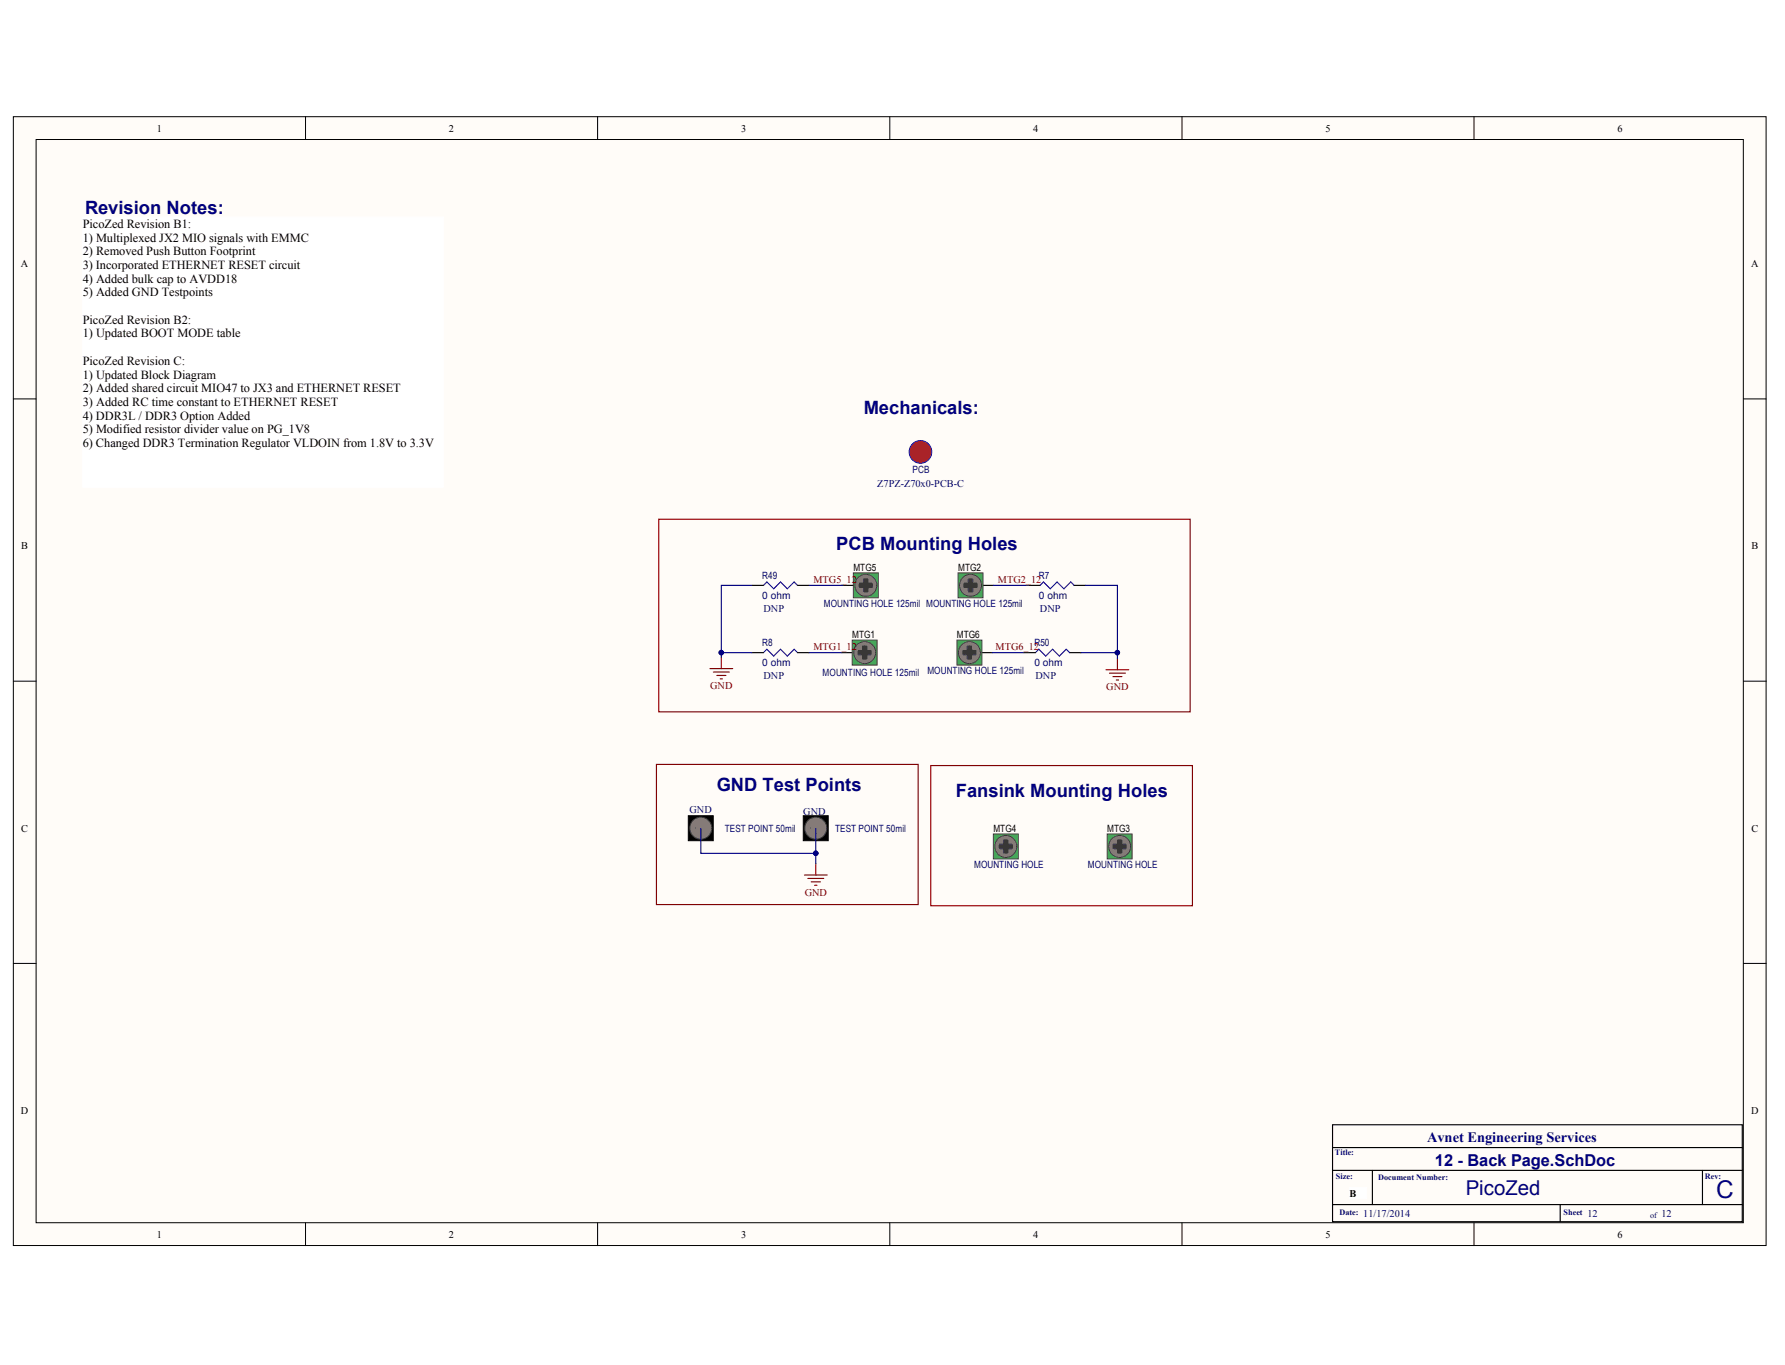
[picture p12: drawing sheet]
<svg xmlns="http://www.w3.org/2000/svg" width="271mm" height="207mm" viewBox="0 0 271 207" stroke-linecap="round" stroke-linejoin="round" font-family="sans-serif">
<defs><g id="words">
<text font-size="3.7" fill="#000080" x="260.5" y="181.8">C</text>
<text font-size="3.1" fill="#000080" x="222.5" y="181.2">PicoZed</text>
<g font-size="2.8" fill="#000080">
<text x="12.9" y="32.5">Revision Notes:</text>
<text x="131.1" y="62.8">Mechanicals:</text>
<text x="126.9" y="83.4">PCB Mounting Holes</text>
<text x="108.8" y="120.1">GND Test Points</text>
<text x="145.1" y="120.9">Fansink Mounting Holes</text>
</g>
<text font-size="2.5" fill="#000080" x="217.8" y="176.9">12 - Back Page.SchDoc</text>
<text font-size="2.2" fill="#000080" x="216.6" y="173.3">Avnet Engineering Services</text>
<g font-size="1.9">
<text x="12.6" y="34.6">PicoZed Revision B1:</text>
<text x="12.6" y="36.7">1) Multiplexed JX2 MIO signals with EMMC</text>
<text x="12.6" y="38.8">2) Removed Push Button Footprint</text>
<text x="12.6" y="40.8">3) Incorporated ETHERNET RESET circuit</text>
<text x="12.6" y="42.9">4) Added bulk cap to AVDD18</text>
<text x="12.6" y="45">5) Added GND Testpoints</text>
<text x="12.6" y="49.1">PicoZed Revision B2:</text>
<text x="12.6" y="51.2">1) Updated BOOT MODE table</text>
<text x="12.6" y="55.3">PicoZed Revision C:</text>
<text x="12.6" y="57.4">1) Updated Block Diagram</text>
<text x="12.6" y="59.5">2) Added shared circuit MIO47 to JX3 and ETHERNET RESET</text>
<text x="12.6" y="61.6">3) Added RC time constant to ETHERNET RESET</text>
<text x="12.6" y="63.7">4) DDR3L / DDR3 Option Added</text>
<text x="12.6" y="65.7">5) Modified resistor divider value on PG_1V8</text>
<text x="12.6" y="67.8">6) Changed DDR3 Termination Regulator VLDOIN from 1.8V to 3.3V</text>
</g>
<g font-size="1.6">
<text x="23.8" y="20">1</text>
<text x="68.1" y="20">2</text>
<text x="112.5" y="20">3</text>
<text x="156.8" y="20">4</text>
<text x="201.2" y="20">5</text>
<text x="245.5" y="20">6</text>
<text x="3.2" y="40.5">A</text>
<text x="265.8" y="40.5">A</text>
<text x="3.2" y="83.3">B</text>
<text x="265.8" y="83.3">B</text>
<text x="3.2" y="126.1">C</text>
<text x="265.8" y="126.1">C</text>
<text x="3.2" y="169">D</text>
<text x="265.8" y="169">D</text>
<text x="204.8" y="181.6">B</text>
<text x="23.8" y="187.8">1</text>
<text x="68.1" y="187.8">2</text>
<text x="112.5" y="187.8">3</text>
<text x="156.8" y="187.8">4</text>
<text x="201.2" y="187.8">5</text>
<text x="245.5" y="187.8">6</text>
</g>
<g font-size="1.6" fill="#000080">
<text x="133.2" y="73.9">Z7PZ-Z70x0-PCB-C</text>
<text x="115.9" y="92.8">DNP</text>
<text x="157.8" y="92.8">DNP</text>
<text x="115.9" y="103">DNP</text>
<text x="157.2" y="103">DNP</text>
<text x="104.6" y="123.4">GND</text>
<text x="121.9" y="123.6">GND</text>
<text x="206.9" y="184.7">11/17/2014</text>
<text x="241" y="184.7">12</text>
<text x="252.2" y="184.7">12</text>
</g>
<g font-size="1.6" fill="#800000">
<text x="123.5" y="88.5">MTG5_12</text>
<text x="151.5" y="88.5">MTG2_12</text>
<text x="123.5" y="98.7">MTG1_12</text>
<text x="151.1" y="98.7">MTG6_12</text>
<text x="107.8" y="104.6">GND</text>
<text x="167.9" y="104.7">GND</text>
<text x="122.1" y="135.9">GND</text>
</g>
<g font-size="1.5" fill="#000080">
<text x="138.5" y="71.7">PCB</text>
<text x="115.7" y="87.8">R49</text>
<text x="157.7" y="87.8">R7</text>
<text x="115.7" y="90.9">0 ohm</text>
<text x="125" y="92.1">MOUNTING HOLE 125mil MOUNTING HOLE 125mil</text>
<text x="157.7" y="90.9">0 ohm</text>
<text x="115.7" y="101.1">0 ohm</text>
<text x="115.7" y="98">R8</text>
<text x="157" y="101.1">0 ohm</text>
<text x="157" y="98">R50</text>
<text x="124.9" y="102.5">MOUNTING HOLE 125mil</text>
<text x="140.8" y="102.3">MOUNTING HOLE 125mil</text>
<text x="110" y="126.2">TEST POINT 50mil</text>
<text x="126.8" y="126.2">TEST POINT 50mil</text>
<text x="147.8" y="131.7">MOUNTING HOLE</text>
<text x="165.1" y="131.7">MOUNTING HOLE</text>
</g>
<g font-size="1.5">
<text x="129.5" y="86.6">MTG5</text>
<text x="145.4" y="86.6">MTG2</text>
<text x="129.4" y="96.8">MTG1</text>
<text x="145.3" y="96.8">MTG6</text>
<text x="150.8" y="126.2">MTG4</text>
<text x="168" y="126.2">MTG3</text>
</g>
<g font-size="1.2" fill="#000080">
<text x="202.6" y="175.2">Title:</text>
<text x="202.8" y="178.8">Size:</text>
<text x="209.2" y="179">Document Number:</text>
<text x="258.8" y="178.8">Rev:</text>
<text x="203.3" y="184.4">Date:</text>
<text x="237.3" y="184.4">Sheet</text>
<text x="250.5" y="184.7">of</text>
</g>
</g></defs>
<g fill="#fffcf8" stroke="#000" stroke-width=".15">
<path d="M2 17.7h266.1v171.3h-266.1z"/>
<path d="M5.5 21.2h259.1v164.3h-259.1z"/>
</g>
<g fill="none" stroke="#000" stroke-width=".15">
<path d="M46.4 17.7v3.5M90.7 17.7v3.5M135.1 17.7v3.5M179.4 17.7v3.5M223.7 17.7v3.5M2 60.5h3.5M264.6 60.5h3.5M2 103.3h3.5M264.6 103.3h3.5M2 146.2h3.5M264.6 146.2h3.5M46.4 185.5v3.5"/>
<path d="M90.7 185.5v3.5M135.1 185.5v3.5M179.4 185.5v3.5M223.7 185.5v3.5"/>
</g>
<path d="M202.3 170.6h62.2v14.7h-62.2zM202.3 174.1h62.2M202.3 177.6h62.2M208.3 177.6v5.1M258.4 177.6v5.1M202.3 182.7h62.2M236.8 182.7v2.6" fill="none" stroke="#000" stroke-width=".17"/>
<path d="M204.9 180.2h2.5v1.7h-2.5z" fill="#fff" stroke="#fff" stroke-width=".15"/>
<circle cx="139.7" cy="68.6" r="1.72" fill="#ee0e22" stroke="#00f" stroke-width=".15"/>
<path d="M100 78.8h80.6v29.2h-80.6z" fill="none" stroke="#800000" stroke-width=".17"/>
<path d="M150.8 126.5h3.8v3.8h-3.8z" fill="#3bb253" stroke="#443c3e" stroke-width=".15"/>
<g fill="none" stroke="#857a74" stroke-width=".86">
<circle cx="152.7" cy="128.4" r="1.22"/>
<circle cx="152.7" cy="128.4" r=".41"/>
</g>
<g fill="#443c3e" stroke="#443c3e" stroke-width=".15">
<path d="M151.5 128.1h2.4v.7h-2.4z"/>
<path d="M152.3 127.2h.7v2.4h-.7z"/>
</g>
<circle cx="152.7" cy="128.4" r="1.36" fill="none" stroke="#857a74" stroke-width=".52"/>
<circle cx="152.7" cy="128.4" r="1.67" fill="none" stroke="#443c3e" stroke-width=".15"/>
<path d="M168.1 126.5h3.7v3.8h-3.7z" fill="#3bb253" stroke="#443c3e" stroke-width=".15"/>
<g fill="none" stroke="#857a74" stroke-width=".86">
<circle cx="169.9" cy="128.4" r="1.22"/>
<circle cx="169.9" cy="128.4" r=".41"/>
</g>
<g fill="#443c3e" stroke="#443c3e" stroke-width=".15">
<path d="M168.7 128.1h2.4v.7h-2.4z"/>
<path d="M169.6 127.2h.7v2.4h-.7z"/>
</g>
<circle cx="169.9" cy="128.4" r="1.36" fill="none" stroke="#857a74" stroke-width=".52"/>
<circle cx="169.9" cy="128.4" r="1.67" fill="none" stroke="#443c3e" stroke-width=".15"/>
<path d="M141.3 116.1h39.7v21.3h-39.7z" fill="none" stroke="#800000" stroke-width=".17"/>
<path d="M12.6 32.9h54.7v41h-54.7z" fill="#fff" stroke="#fff" stroke-width=".15"/>
<path d="M128 88.8h5.2" fill="none" stroke="#000" stroke-width=".17"/>
<path d="M129.5 86.9h3.8v3.8h-3.8z" fill="#3bb253" stroke="#443c3e" stroke-width=".15"/>
<g fill="none" stroke="#857a74" stroke-width=".86">
<circle cx="131.4" cy="88.8" r="1.22"/>
<circle cx="131.4" cy="88.8" r=".41"/>
</g>
<g fill="#443c3e" stroke="#443c3e" stroke-width=".15">
<path d="M130.2 88.5h2.4v.6h-2.4z"/>
<path d="M131.1 87.6h.7v2.4h-.7z"/>
</g>
<circle cx="131.4" cy="88.8" r="1.36" fill="none" stroke="#857a74" stroke-width=".52"/>
<circle cx="131.4" cy="88.8" r="1.67" fill="none" stroke="#443c3e" stroke-width=".15"/>
<path d="M145.6 88.8h5.2" fill="none" stroke="#000" stroke-width=".17"/>
<path d="M145.4 86.9h3.8v3.8h-3.8z" fill="#3bb253" stroke="#443c3e" stroke-width=".15"/>
<g fill="none" stroke="#857a74" stroke-width=".86">
<circle cx="147.3" cy="88.8" r="1.22"/>
<circle cx="147.3" cy="88.8" r=".41"/>
</g>
<g fill="#443c3e" stroke="#443c3e" stroke-width=".15">
<path d="M146.1 88.5h2.4v.6h-2.4z"/>
<path d="M147 87.6h.6v2.4h-.6z"/>
</g>
<circle cx="147.3" cy="88.8" r="1.36" fill="none" stroke="#857a74" stroke-width=".52"/>
<circle cx="147.3" cy="88.8" r="1.67" fill="none" stroke="#443c3e" stroke-width=".15"/>
<path d="M145.4 99h5.2" fill="none" stroke="#000" stroke-width=".17"/>
<path d="M145.2 97.1h3.8v3.8h-3.8z" fill="#3bb253" stroke="#443c3e" stroke-width=".15"/>
<g fill="none" stroke="#857a74" stroke-width=".86">
<circle cx="147.1" cy="99" r="1.22"/>
<circle cx="147.1" cy="99" r=".41"/>
</g>
<g fill="#443c3e" stroke="#443c3e" stroke-width=".15">
<path d="M145.9 98.7h2.4v.6h-2.4z"/>
<path d="M146.8 97.8h.7v2.4h-.7z"/>
</g>
<circle cx="147.1" cy="99" r="1.36" fill="none" stroke="#857a74" stroke-width=".52"/>
<circle cx="147.1" cy="99" r="1.67" fill="none" stroke="#443c3e" stroke-width=".15"/>
<path d="M127.8 99h5.2" fill="none" stroke="#000" stroke-width=".17"/>
<path d="M129.4 97.1h3.7v3.8h-3.7z" fill="#3bb253" stroke="#443c3e" stroke-width=".15"/>
<g fill="none" stroke="#857a74" stroke-width=".86">
<circle cx="131.2" cy="99" r="1.22"/>
<circle cx="131.2" cy="99" r=".41"/>
<circle cx="106.4" cy="125.6" r="1.22"/>
<circle cx="106.4" cy="125.6" r=".41"/>
<circle cx="123.8" cy="125.6" r="1.22"/>
<circle cx="123.8" cy="125.6" r=".41"/>
</g>
<g fill="#443c3e" stroke="#443c3e" stroke-width=".15">
<path d="M130 98.7h2.4v.6h-2.4z"/>
<path d="M130.9 97.8h.7v2.4h-.7z"/>
</g>
<g fill="none" stroke="#857a74" stroke-width=".52">
<circle cx="131.2" cy="99" r="1.36"/>
<circle cx="106.4" cy="125.6" r="1.36"/>
<circle cx="123.8" cy="125.6" r="1.36"/>
</g>
<g fill="none" stroke="#443c3e" stroke-width=".15">
<circle cx="131.2" cy="99" r="1.67"/>
<circle cx="106.4" cy="125.6" r="1.67"/>
<circle cx="123.8" cy="125.6" r="1.67"/>
</g>
<path d="M115.9 99l.5-.5 1 1 1.1-1 1 1 1-1 .6 .5M115.9 88.8l.5-.5 1 1 1.1-1 1 1 1-1 .6 .5M157.2 99l.5-.5 1 1 1.1-1 1 1 1-1 .6 .5M157.9 88.8l.5-.5 1 1 1.1-1 1 1 1-1 .5 .5" fill="none" stroke="#00f" stroke-width=".17"/>
<path d="M114.1 88.8h1.8M114.1 99h1.8M121.1 88.8h1.7M121.1 99h1.7M155.4 99h1.8M156.1 88.8h1.8M162.4 99h1.7M163 88.8h1.8M106.4 123.9v1.8M123.8 123.9v1.8" fill="none" stroke="#000" stroke-width=".17"/>
<path d="M114.1 99h-4.6v.7M114.1 88.8h-4.6v10.2M122.8 88.8h5.2M122.8 99h5M150.6 99h4.8M150.8 88.8h5.3M164.1 99h5.5v.9M164.8 88.8h4.8v10.2M106.4 125.7v3.8h17.4v1.5M123.8 125.7v3.8" fill="none" stroke="#000080" stroke-width=".17"/>
<g fill="none" stroke="#800000" stroke-width=".17">
<path d="M109.5 99.7v1.7M169.6 99.9v1.7M99.6 116h39.8v21.2h-39.8zM107.8 101.4h3.4M108.3 102h2.4M108.8 102.5h1.4M109.3 103h.4M167.9 101.6h3.4M168.4 102.1h2.4M168.9 102.6h1.4M169.4 103.2h.4M122.1 132.7h3.5"/>
<path d="M122.6 133.3h2.4M123.1 133.8h1.4M123.7 134.3h.3M123.8 131v1.7"/>
</g>
<g fill="#000080" stroke="#000080" stroke-width=".15">
<circle cx="109.5" cy="99" r=".34"/>
<circle cx="169.6" cy="99" r=".34"/>
<circle cx="123.8" cy="129.5" r=".34"/>
</g>
<path d="M104.5 123.8h3.8v3.7h-3.8zM121.9 123.8h3.8v3.7h-3.8z" fill="#000" stroke="#000" stroke-width=".15"/>
<use href="#words"/>
</svg>
